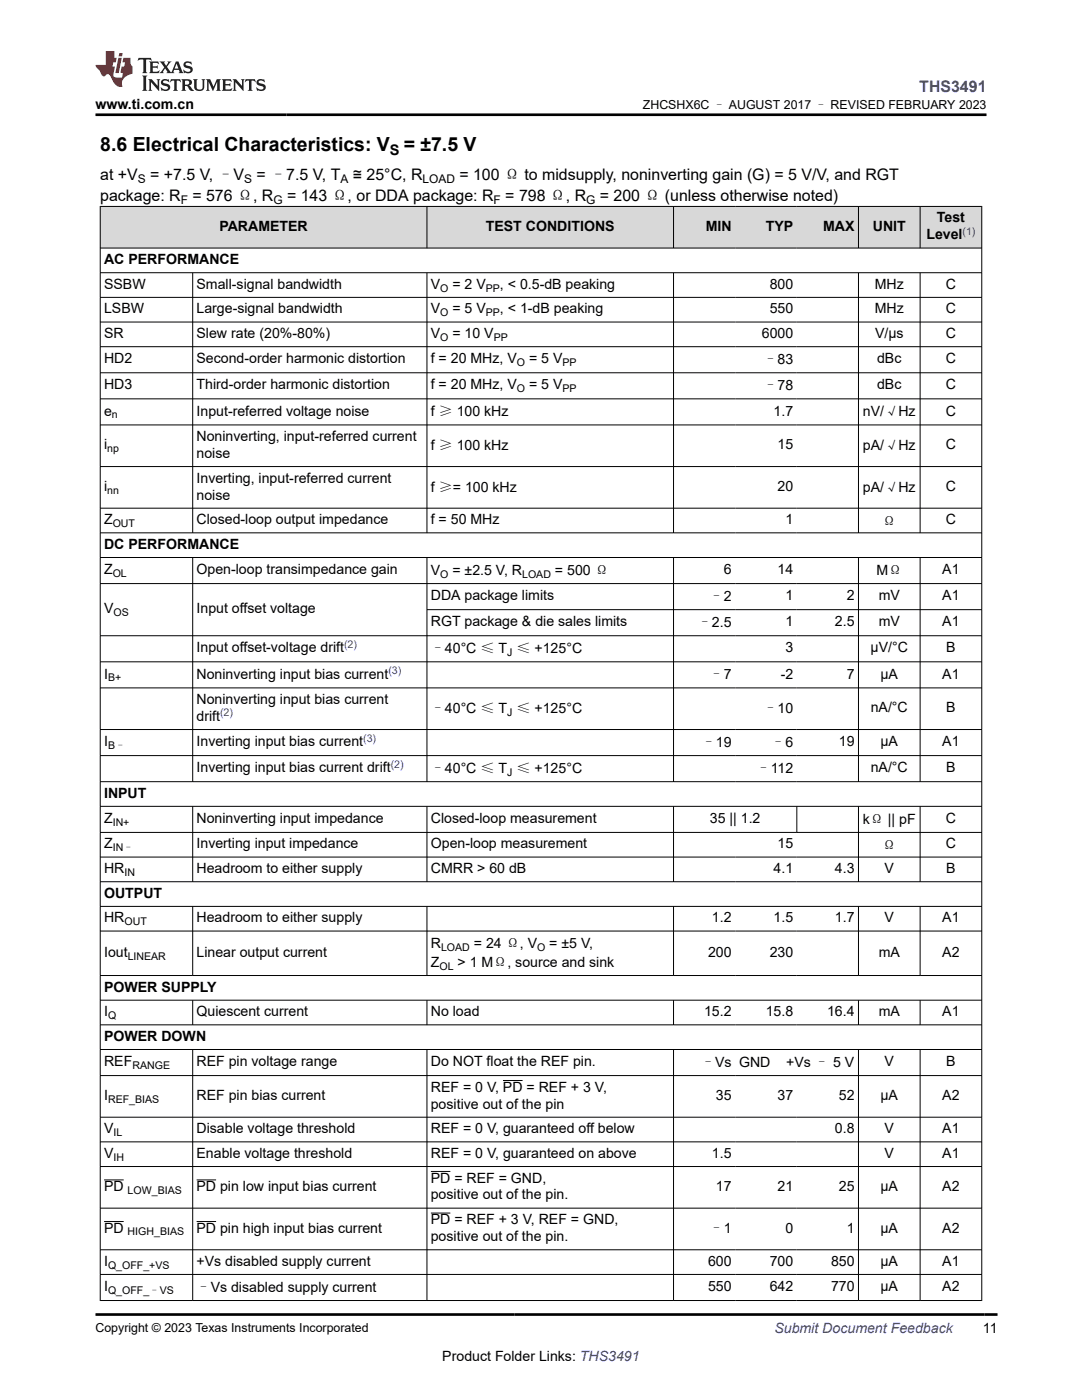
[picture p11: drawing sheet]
<svg xmlns="http://www.w3.org/2000/svg" width="216mm" height="279mm" viewBox="0 0 216 279" stroke-linecap="round" stroke-linejoin="round" font-family="sans-serif">
<defs><g id="words">
<g font-size="3.9">
<text x="20" y="30.1">8.6 Electrical Characteristics: V</text>
<text x="80.6" y="30.1">= ±7.5 V</text>
</g>
<text font-size="3.2" fill="#00f" x="183.4" y="18.3">THS3491</text>
<g font-size="3.2">
<text x="20" y="35.9">at +V</text>
<text x="30" y="35.9">= +7.5 V, –V</text>
<text x="51.2" y="35.9">= –7.5 V, T</text>
<text x="70.4" y="35.9">≅ 25°C, R</text>
<text x="91.7" y="35.9">= 100 Ω to midsupply, noninverting gain (G) = 5 V/V, and RGT</text>
<text x="20" y="40.1">package: R</text>
<text x="38.4" y="40.1">= 576 Ω, R</text>
<text x="57.3" y="40.1">= 143 Ω, or DDA package: R</text>
<text x="100.8" y="40.1">= 798 Ω, R</text>
<text x="119.7" y="40.1">= 200 Ω (unless otherwise noted)</text>
</g>
<text font-size="2.9" x="77.8" y="30.9">S</text>
<g font-size="2.8">
<text x="19.1" y="21.7">www.ti.com.cn</text>
<text x="43.8" y="46.1">PARAMETER</text>
<text x="96.9" y="46.1">TEST CONDITIONS</text>
<text x="140.8" y="46.1">MIN</text>
<text x="152.8" y="46.1">TYP</text>
<text x="164.3" y="46.1">MAX</text>
<text x="174.2" y="46.1">UNIT</text>
<text x="184.8" y="47.8">Level</text>
<text x="187" y="44.4">Test</text>
<text x="20.8" y="52.7">AC PERFORMANCE</text>
<text x="20.8" y="57.6">SSBW</text>
<text x="39.2" y="57.6">Small-signal bandwidth</text>
<text x="86" y="57.6">V</text>
<text x="90.3" y="57.6">= 2 V</text>
<text x="99.8" y="57.6">, &lt; 0.5-dB peaking</text>
<text x="153.6" y="57.6">800</text>
<text x="174.5" y="57.6">MHz</text>
<text x="188.7" y="57.6">C</text>
<text x="20.8" y="62.5">LSBW</text>
<text x="39.2" y="62.5">Large-signal bandwidth</text>
<text x="86" y="62.5">V</text>
<text x="90.3" y="62.5">= 5 V</text>
<text x="99.8" y="62.5">, &lt; 1-dB peaking</text>
<text x="153.6" y="62.5">550</text>
<text x="174.5" y="62.5">MHz</text>
<text x="188.7" y="62.5">C</text>
<text x="20.8" y="67.5">SR</text>
<text x="39.2" y="67.5">Slew rate (20%-80%)</text>
<text x="86" y="67.5">V</text>
<text x="90.3" y="67.5">= 10 V</text>
<text x="152" y="67.5">6000</text>
<text x="174.6" y="67.5">V/µs</text>
<text x="188.7" y="67.5">C</text>
<text x="20.8" y="72.5">HD2</text>
<text x="20.8" y="77.7">HD3</text>
<text x="39.2" y="72.5">Second-order harmonic distortion</text>
<text x="39.2" y="77.7">Third-order harmonic distortion</text>
<text x="86" y="72.5">f = 20 MHz, V</text>
<text x="86" y="77.7">f = 20 MHz, V</text>
<text x="105.6" y="72.5">= 5 V</text>
<text x="105.6" y="77.7">= 5 V</text>
<text x="152.3" y="72.7">–83</text>
<text x="152.3" y="77.9">–78</text>
<text x="175" y="72.5">dBc</text>
<text x="175" y="77.7">dBc</text>
<text x="188.7" y="72.5">C</text>
<text x="188.7" y="77.7">C</text>
<text x="20.8" y="82.9">e</text>
<text x="39.2" y="82.9">Input-referred voltage noise</text>
<text x="86" y="83.1">f ≥ 100 kHz</text>
<text x="154.4" y="82.9">1.7</text>
<text x="172.2" y="83.1">nV/√Hz</text>
<text x="188.7" y="82.9">C</text>
<text x="20.8" y="89.7">i</text>
<text x="39.2" y="88">Noninverting, input-referred current</text>
<text x="86" y="89.8">f ≥ 100 kHz</text>
<text x="155.2" y="89.7">15</text>
<text x="172.2" y="89.8">pA/√Hz</text>
<text x="188.7" y="89.7">C</text>
<text x="39.2" y="91.4">noise</text>
<text x="20.8" y="98">i</text>
<text x="39.2" y="96.3">Inverting, input-referred current</text>
<text x="39.2" y="99.7">noise</text>
<text x="86" y="98.1">f ≥= 100 kHz</text>
<text x="155.2" y="98">20</text>
<text x="172.2" y="98.1">pA/√Hz</text>
<text x="188.7" y="98">C</text>
<text x="20.8" y="104.6">Z</text>
<text x="39.2" y="104.6">Closed-loop output impedance</text>
<text x="86" y="104.6">f = 50 MHz</text>
<text x="156.7" y="104.6">1</text>
<text x="176" y="104.9">Ω</text>
<text x="188.7" y="104.6">C</text>
<text x="20.8" y="109.5">DC PERFORMANCE</text>
<text x="20.8" y="114.6">Z</text>
<text x="39.2" y="114.6">Open-loop transimpedance gain</text>
<text x="86" y="114.7">V</text>
<text x="86" y="119.8">DDA package limits</text>
<text x="90.3" y="114.7">= ±2.5 V, R</text>
<text x="110.7" y="114.7">= 500 Ω</text>
<text x="141.6" y="119.9">–2</text>
<text x="144.4" y="114.6">6</text>
<text x="155.2" y="114.6">14</text>
<text x="156.7" y="119.8">1</text>
<text x="169" y="119.8">2</text>
<text x="174.9" y="114.7">MΩ</text>
<text x="175.3" y="119.8">mV</text>
<text x="188" y="114.6">A1</text>
<text x="188" y="119.8">A1</text>
<text x="20.8" y="122.4">V</text>
<text x="39.2" y="122.4">Input offset voltage</text>
<text x="86" y="125">RGT package &amp; die sales limits</text>
<text x="139.2" y="125.1">–2.5</text>
<text x="156.7" y="125">1</text>
<text x="166.6" y="125">2.5</text>
<text x="175.3" y="125">mV</text>
<text x="188" y="125">A1</text>
<text x="39.2" y="130.2">Input offset-voltage drift</text>
<text x="86" y="130.4">–40°C ≤ T ≤ +125°C</text>
<text x="156.7" y="130.2">3</text>
<text x="173.7" y="130.2">µV/°C</text>
<text x="188.8" y="130.2">B</text>
<text x="20.8" y="135.4">I</text>
<text x="39.2" y="135.4">Noninverting input bias current</text>
<text x="141.6" y="135.6">–7</text>
<text x="155.8" y="135.4">-2</text>
<text x="169" y="135.4">7</text>
<text x="175.7" y="135.4">µA</text>
<text x="188" y="135.4">A1</text>
<text x="39.2" y="140.5">Noninverting input bias current</text>
<text x="39.2" y="143.9">drift</text>
<text x="86" y="142.3">–40°C ≤ T ≤ +125°C</text>
<text x="152.3" y="142.3">–10</text>
<text x="173.7" y="142.2">nA/°C</text>
<text x="188.8" y="142.2">B</text>
<text x="20.8" y="148.9">I</text>
<text x="39.2" y="148.9">Inverting input bias current</text>
<text x="140" y="149.1">–19</text>
<text x="153.9" y="149.1">–6</text>
<text x="167.4" y="148.9">19</text>
<text x="175.7" y="148.9">µA</text>
<text x="188" y="148.9">A1</text>
<text x="39.2" y="154.1">Inverting input bias current drift</text>
<text x="86" y="154.3">–40°C ≤ T ≤ +125°C</text>
<text x="151" y="154.3">–112</text>
<text x="173.7" y="154.1">nA/°C</text>
<text x="188.8" y="154.1">B</text>
<text x="20.8" y="159.2">INPUT</text>
<text x="20.8" y="164.3">Z</text>
<text x="39.2" y="164.3">Noninverting input impedance</text>
<text x="86" y="164.3">Closed-loop measurement</text>
<text x="141.6" y="164.3">35 || 1.2</text>
<text x="172.2" y="164.4">kΩ || pF</text>
<text x="188.7" y="164.3">C</text>
<text x="20.8" y="169.3">Z</text>
<text x="39.2" y="169.3">Inverting input impedance</text>
<text x="86" y="169.3">Open-loop measurement</text>
<text x="155.2" y="169.3">15</text>
<text x="176" y="169.6">Ω</text>
<text x="188.7" y="169.3">C</text>
<text x="20.8" y="174.2">HR</text>
<text x="20.8" y="179.2">OUTPUT</text>
<text x="39.2" y="174.2">Headroom to either supply</text>
<text x="86" y="174.2">CMRR &gt; 60 dB</text>
<text x="154.4" y="174.2">4.1</text>
<text x="166.6" y="174.2">4.3</text>
<text x="176.5" y="174.2">V</text>
<text x="188.8" y="174.2">B</text>
<text x="20.8" y="184.1">HR</text>
<text x="39.2" y="184.1">Headroom to either supply</text>
<text x="142.1" y="184.1">1.2</text>
<text x="154.4" y="184.1">1.5</text>
<text x="166.6" y="184.1">1.7</text>
<text x="176.5" y="184.1">V</text>
<text x="188" y="184.1">A1</text>
<text x="20.8" y="191">Iout</text>
<text x="39.2" y="191">Linear output current</text>
<text x="86" y="189.3">R</text>
<text x="94.5" y="189.3">= 24 Ω, V</text>
<text x="109.6" y="189.3">= ±5 V,</text>
<text x="141.3" y="191">200</text>
<text x="153.6" y="191">230</text>
<text x="175.3" y="191">mA</text>
<text x="188" y="191">A2</text>
<text x="20.8" y="197.9">POWER SUPPLY</text>
<text x="86" y="193">Z</text>
<text x="91.3" y="193">&gt; 1 MΩ, source and sink</text>
<text x="20.8" y="202.8">I</text>
<text x="39.2" y="202.8">Quiescent current</text>
<text x="86" y="202.8">No load</text>
<text x="140.5" y="202.8">15.2</text>
<text x="152.8" y="202.8">15.8</text>
<text x="165" y="202.8">16.4</text>
<text x="175.3" y="202.8">mA</text>
<text x="188" y="202.8">A1</text>
<text x="20.8" y="207.7">POWER DOWN</text>
<text x="20.8" y="212.8">REF</text>
<text x="39.2" y="212.8">REF pin voltage range</text>
<text x="86" y="212.8">Do NOT float the REF pin.</text>
<text x="139.9" y="212.9">–Vs GND</text>
<text x="156.9" y="212.9">+Vs – 5 V</text>
<text x="176.5" y="212.8">V</text>
<text x="188.8" y="212.8">B</text>
<text x="20.8" y="219.5">I</text>
<text x="39.2" y="219.5">REF pin bias current</text>
<text x="86" y="217.8">REF = 0 V, PD = REF + 3 V,</text>
<text x="86" y="221.2">positive out of the pin</text>
<text x="142.9" y="219.5">35</text>
<text x="155.2" y="219.5">37</text>
<text x="167.4" y="219.5">52</text>
<text x="175.7" y="219.5">µA</text>
<text x="188" y="219.5">A2</text>
<text x="20.8" y="226.2">V</text>
<text x="39.2" y="226.2">Disable voltage threshold</text>
<text x="86" y="226.2">REF = 0 V, guaranteed off below</text>
<text x="166.6" y="226.2">0.8</text>
<text x="176.5" y="226.2">V</text>
<text x="188" y="226.2">A1</text>
<text x="20.8" y="231.1">V</text>
<text x="39.2" y="231.1">Enable voltage threshold</text>
<text x="86" y="231.1">REF = 0 V, guaranteed on above</text>
<text x="142.1" y="231.1">1.5</text>
<text x="176.5" y="231.1">V</text>
<text x="188" y="231.1">A1</text>
<text x="20.8" y="237.7">PD</text>
<text x="39.2" y="237.7">PD pin low input bias current</text>
<text x="86" y="236">PD = REF = GND,</text>
<text x="86" y="239.4">positive out of the pin.</text>
<text x="142.9" y="237.7">17</text>
<text x="155.2" y="237.7">21</text>
<text x="167.4" y="237.7">25</text>
<text x="175.7" y="237.7">µA</text>
<text x="188" y="237.7">A2</text>
<text x="20.8" y="246">PD</text>
<text x="39.2" y="246">PD pin high input bias current</text>
<text x="86" y="244.3">PD = REF + 3 V, REF = GND,</text>
<text x="156.7" y="246">0</text>
<text x="169" y="246">1</text>
<text x="175.7" y="246">µA</text>
<text x="188" y="246">A2</text>
<text x="86" y="247.7">positive out of the pin.</text>
<text x="141.6" y="246.1">–1</text>
<text x="20.8" y="252.6">I</text>
<text x="20.8" y="257.7">I</text>
<text x="39.2" y="252.6">+Vs disabled supply current</text>
<text x="39.2" y="257.8">–Vs disabled supply current</text>
<text x="141.3" y="252.6">600</text>
<text x="141.3" y="257.7">550</text>
<text x="153.6" y="252.6">700</text>
<text x="153.6" y="257.7">642</text>
<text x="165.8" y="252.6">850</text>
<text x="165.8" y="257.7">770</text>
<text x="175.7" y="252.6">µA</text>
<text x="175.7" y="257.7">µA</text>
<text x="188" y="252.6">A1</text>
<text x="188" y="257.7">A2</text>
<text x="196.1" y="266.1">11</text>
<text x="88.3" y="271.7">Product Folder Links: THS3491</text>
</g>
<text font-size="2.8" fill="#00f" x="154.5" y="266.1">Submit Document Feedback</text>
<g font-size="2.5">
<text x="128.3" y="21.8">ZHCSHX6C – AUGUST 2017 – REVISED FEBRUARY 2023</text>
<text x="19.1" y="265.8">Copyright © 2023 Texas Instruments Incorporated</text>
</g>
<g font-size="2.4">
<text x="27.5" y="36.6">S</text>
<text x="36.1" y="40.7">F</text>
<text x="48.7" y="36.6">S</text>
<text x="54.5" y="40.7">G</text>
<text x="67.9" y="36.6">A</text>
<text x="84.3" y="36.6">LOAD</text>
<text x="98.5" y="40.7">F</text>
<text x="117" y="40.7">G</text>
</g>
<g font-size="2.1" fill="#00f">
<text x="192.1" y="46.8">(1)</text>
<text x="68.7" y="129.3">(2)</text>
<text x="77.5" y="134.5">(3)</text>
<text x="43.9" y="142.9">(2)</text>
<text x="72.5" y="148">(3)</text>
<text x="78" y="153.2">(2)</text>
</g>
<g font-size="2.1">
<text x="87.8" y="58.2">O</text>
<text x="96.9" y="58.2">PP</text>
<text x="87.8" y="63.1">O</text>
<text x="96.9" y="63.1">PP</text>
<text x="87.8" y="68">O</text>
<text x="98.5" y="68">PP</text>
<text x="103.1" y="73.1">O</text>
<text x="112.2" y="73.1">PP</text>
<text x="22.3" y="83.5">n</text>
<text x="103.1" y="78.3">O</text>
<text x="112.2" y="78.3">PP</text>
<text x="21.4" y="90.3">np</text>
<text x="21.4" y="98.6">nn</text>
<text x="22.5" y="105.2">OUT</text>
<text x="22.5" y="115.2">OL</text>
<text x="87.8" y="115.3">O</text>
<text x="104.2" y="115.3">LOAD</text>
<text x="22.6" y="123">OS</text>
<text x="101.2" y="130.9">J</text>
<text x="21.6" y="136">B+</text>
<text x="101.2" y="142.9">J</text>
<text x="21.6" y="149.5">B–</text>
<text x="101.2" y="154.8">J</text>
<text x="22.5" y="164.8">IN+</text>
<text x="22.5" y="169.9">IN–</text>
<text x="24.8" y="174.8">IN</text>
<text x="24.8" y="184.6">OUT</text>
<text x="25.5" y="191.5">LINEAR</text>
<text x="88" y="189.9">LOAD</text>
<text x="107.2" y="189.9">O</text>
<text x="87.7" y="193.5">OL</text>
<text x="21.6" y="203.4">Q</text>
<text x="26.4" y="213.3">RANGE</text>
<text x="21.6" y="220.1">REF_BIAS</text>
<text x="22.6" y="226.7">IL</text>
<text x="22.6" y="231.6">IH</text>
<text x="25.5" y="238.3">LOW_BIAS</text>
<text x="25.5" y="246.6">HIGH_BIAS</text>
<text x="21.6" y="253.2">Q_OFF_+VS</text>
<text x="21.6" y="258.2">Q_OFF_–VS</text>
</g>
</g></defs>
<g fill="#d8d8d8">
<path d="M20 41.2h175.9v8.3h-175.9z" fill-rule="evenodd"/>
<path d="M20.1 41.3h65v8.1h-65z" fill-rule="evenodd"/>
<path d="M85.3 41.3h49v8.1h-49z" fill-rule="evenodd"/>
<path d="M134.5 41.3h12.2v8.1h-12.2z" fill-rule="evenodd"/>
<path d="M146.7 41.3h12.3v8.1h-12.3z" fill-rule="evenodd"/>
<path d="M159 41.3h12.2v8.1h-12.2z" fill-rule="evenodd"/>
<path d="M171.4 41.3h12.1v8.1h-12.1z" fill-rule="evenodd"/>
<path d="M183.7 41.3h12.1v8.1h-12.1z" fill-rule="evenodd"/>
</g>
<g fill="none" stroke="#000" stroke-width=".2">
<path d="M19.9 41.2h176.1M19.9 49.5h176.1M19.9 54.4h176.1M19.9 59.3h176.1M20 41.1v218.5M38.5 54.4v52M85.2 41.1v8.5M85.2 54.4v52M134.4 41.1v8.5M134.4 54.4v52M171.3 41.1v8.5M171.3 54.4v52"/>
<path d="M183.6 41.1v8.5M183.6 54.4v52M195.9 41.1v218.5M19.9 64.3h176.1M19.9 69.2h176.1M19.9 74.4h176.1M19.9 79.6h176.1M19.9 84.8h176.1M19.9 93.1h176.1M19.9 101.4h176.1M19.9 106.3h176.1M19.9 111.3h176.1"/>
<path d="M19.9 116.5h176.1M38.5 111.3v44.8M85.2 111.3v44.8M134.4 111.3v44.8M171.3 111.3v44.8M183.6 111.3v44.8M19.9 126.9h176.1M19.9 132.1h176.1M19.9 137.3h176.1M85.2 121.7h110.8M19.9 145.6h176.1M19.9 150.8h176.1"/>
<path d="M19.9 156h176.1M19.9 160.9h176.1M19.9 166.1h176.1M19.9 171h176.1M19.9 176h176.1M38.5 160.9v15.1M85.2 160.9v15.1M134.4 160.9v15.1M159 160.9v5.3M171.3 160.9v15.1M183.6 160.9v15.1M19.9 180.9h176.1"/>
<path d="M19.9 185.8h176.1M19.9 194.7h176.1M19.9 199.6h176.1M38.5 180.9v13.8M38.5 199.6v5M85.2 180.9v13.8M85.2 199.6v5M134.4 180.9v13.8M134.4 199.6v5M171.3 180.9v13.8M171.3 199.6v5M183.6 180.9v13.8"/>
<path d="M183.6 199.6v5M19.9 204.5h176.1M19.9 209.5h176.1M19.9 214.7h176.1M38.5 209.5v50.1M85.2 209.5v50.1M100.4 215.6h3.9M134.4 209.5v50.1M171.3 209.5v50.1M183.6 209.5v50.1M19.9 223h176.1M19.9 227.9h176.1"/>
<path d="M19.9 232.8h176.1M20.8 235.5h3.9M39.2 235.5h3.9M86 233.8h3.9M19.9 241.1h176.1M19.9 249.4h176.1M19.9 254.3h176.1M19.9 259.5h176.1M20.8 243.8h3.9M39.2 243.8h3.9M86 242.1h3.9"/>
</g>
<path d="M27.7 11.6l-.2 .5 .5-.2h.6v.1v2.2l-.2 .4h1l-.2-.4v-2.2v-.1h.5l.5 .2-.1-.5zM29.8 12.3l.2 .4v1.5l-.2 .4h1.9l.1-.6a1.08 1.08 0 0 1-1.3 .2v-.7h.6l.4 .2v-.7l-.4 .2h-.6v-.5l.2-.2a1 1 0 0 1 1 .3l-.1-.5zM31.8 12.3l1 1.1-1 1.2h.9l-.2-.2 .4-.8 .5 .8-.2 .2h1.6l-.2-.2 .1-.5h1l.1 .5-.1 .2h.9l-.2-.3-.8-2h-.5l-1 2.2-.8-1.1 .9-1.1h-.8l.2 .2-.5 .6-.3-.6 .1-.2zM35.2 12.7l.4 1h-.8zM36.8 12.4a.65 .65 0 0 0-.2 .7 .65 .65 0 0 0 .6 .5l.7 .1 .1 .3a.79 .79 0 0 1-.7 .4 .79 .79 0 0 1-.7-.5l.1 .7 .2-.1a.93 .93 0 0 0 1.1 .1 .93 .93 0 0 0 .4-1 1.46 1.46 0 0 0-1.2-.6l-.1-.3a1.09 1.09 0 0 1 1.2 .2l-.2-.6-.1 .1-.6-.2zM28.4 15.1l.2 .4v2.2l-.2 .4h1l-.2-.4v-2.2l.2-.4zM29.6 15.8l.2 .4v1.5l-.2 .4h.8l-.3-.4v-1.3l1.7 1.8v-2l.2-.4h-.8l.2 .2 .1 1.1-1.2-1.3zM32.3 15.9a.65 .65 0 0 0-.2 .8 .65 .65 0 0 0 .7 .4l.6 .2 .1 .2a.79 .79 0 0 1-.7 .4 .79 .79 0 0 1-.7-.5l.1 .7 .2-.1a.93 .93 0 0 0 1.1 .1 .93 .93 0 0 0 .4-.9 1.46 1.46 0 0 0-1.2-.6l-.1-.4a1.09 1.09 0 0 1 1.2 .2l-.2-.6-.1 .1-.6-.1zM34.1 15.8l-.1 .6a.63 .63 0 0 1 .7-.3l.1 1.6-.3 .4h1l-.2-.4v-1.6a.66 .66 0 0 1 .8 .3l-.1-.6zM36.2 15.8l.2 .4v1.5l-.2 .4h.9l-.2-.2v-.7h.5l.1 .2a.79 .79 0 0 0 1.2 .6l-1-.9a.61 .61 0 0 0 .6-.6 .61 .61 0 0 0-.5-.7zM36.9 16.1h.2a.47 .47 0 0 1 .5 .1 .47 .47 0 0 1 .1 .5l-.2 .1-.6 .1zM38.5 15.8l.2 .2a2.27 2.27 0 0 0 .4 2 1.04 1.04 0 0 0 1.7-.7v-1.3l.2-.2h-.8l.2 .4v1.1a.6 .6 0 0 1-.6 .6 .6 .6 0 0 1-.6-.6v-1.1l.3-.4zM41.1 15.8l.2 .4v1.5l-.2 .4h.7l-.2-.4v-1.4l.9 1.9 .8-1.9v1.4l-.2 .4h1l-.3-.4v-1.5l.3-.4h-.8l-.7 1.5-.7-1.5zM44.3 15.8l.2 .4v1.5l-.2 .4h1.9l.1-.6a1.09 1.09 0 0 1-1.3 .2v-.7h.6l.4 .2v-.6l-.4 .2h-.6v-.6l.2-.1a1.01 1.01 0 0 1 1 .3l-.1-.6zM46.4 15.8l.3 .4v1.5l-.3 .4h.8l-.2-.4v-1.3l1.6 1.8v-2l.2-.4h-.7l.2 .2v1.1l-1.2-1.3zM49 15.8l-.1 .6a.63 .63 0 0 1 .8-.3v1.6l-.3 .4h1l-.2-.4v-1.6a.66 .66 0 0 1 .8 .3l-.1-.6zM51.4 15.9a.65 .65 0 0 0-.2 .8 .65 .65 0 0 0 .6 .4l.6 .2 .2 .2a.79 .79 0 0 1-.8 .4 .79 .79 0 0 1-.6-.5l.1 .7 .2-.1a.93 .93 0 0 0 1 .1 .93 .93 0 0 0 .5-.9 1.46 1.46 0 0 0-1.3-.6l-.1-.4a1.09 1.09 0 0 1 1.3 .2l-.2-.6-.2 .1-.5-.1z" fill="#231f20"/>
<path d="M21.1 10.2v2.8h-2.1l.1 .3 .9 1a.95 .95 0 0 0 .9 .9 .59 .59 0 0 1 .6-.4 .59 .59 0 0 1 .5 .4l.4 .7a1.59 1.59 0 0 0 2.1 1.4 1.61 1.61 0 0 1 1-2.3l1-.3-.1-1.5a1.59 1.59 0 0 1-.4-1.7h-1.4l-.2 .9h.5l-.1 .9h-.5l-.2 1v.2l.4 .1-.2 .9h-.6a.73 .73 0 0 1-1.1-.7l.3-1.5h-.5l.2-.9h.5l.2-.9h-.5v-1.3zM23.6 11.5l-.6 3.1h.7l.6-3.1zM23.8 10.6l-.1 .6h.7l.1-.6z" fill="#ed1c24"/>
<path d="M19.1 22.9h177.8M19.1 262.3h179.9" fill="none" stroke="#000" stroke-width=".53"/>
<use href="#words"/>
</svg>
